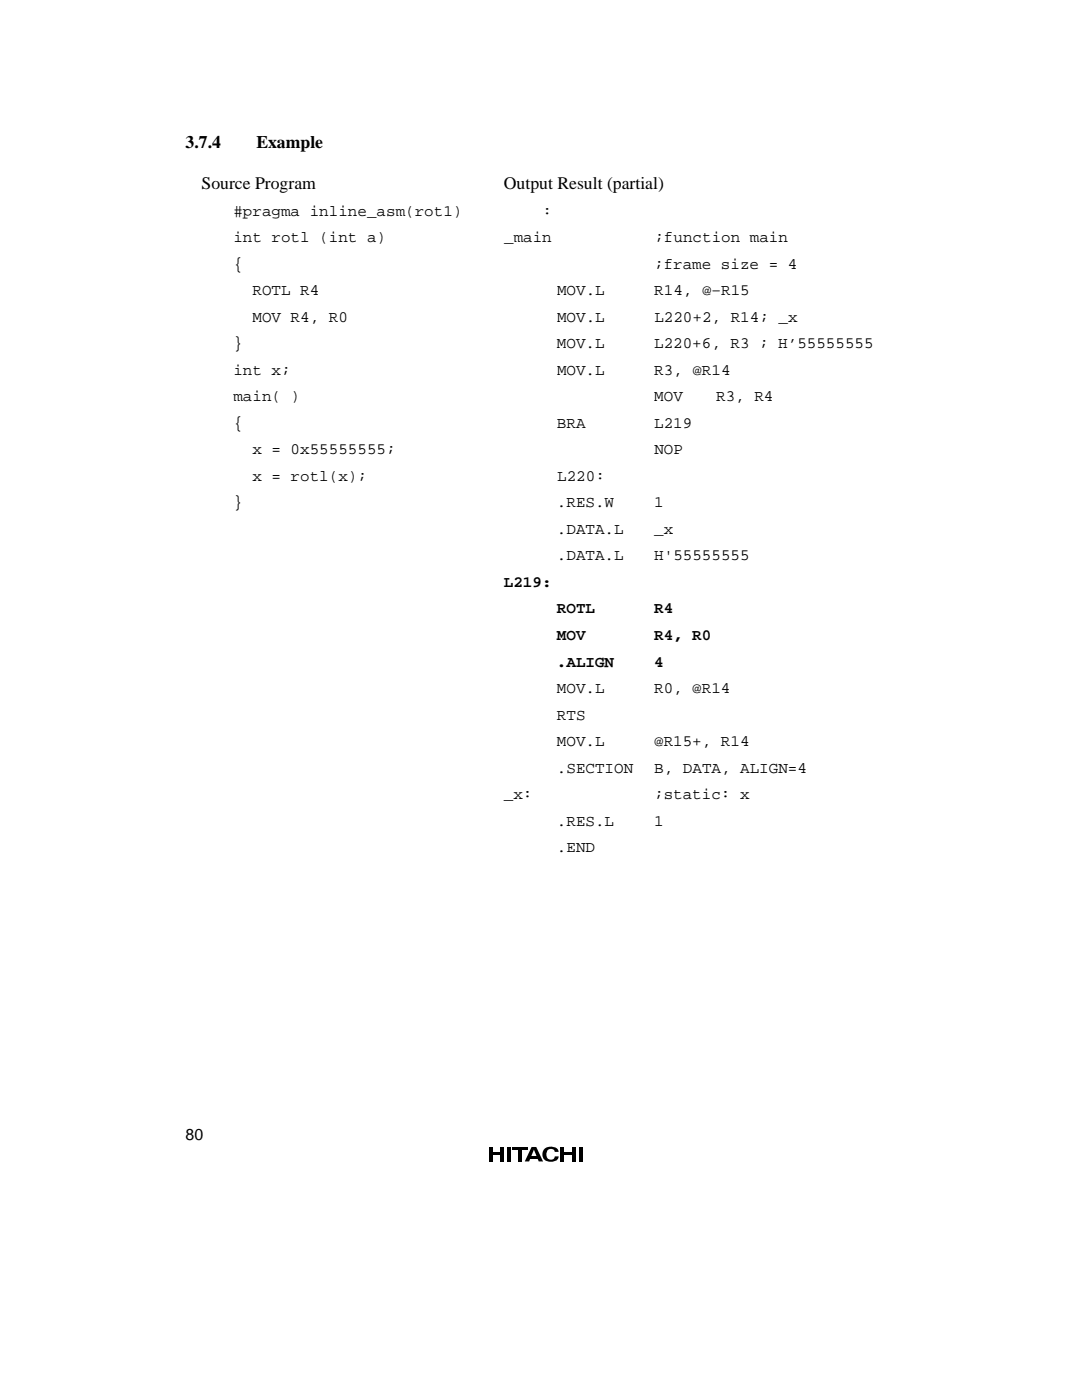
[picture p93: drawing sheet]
<svg xmlns="http://www.w3.org/2000/svg" width="216mm" height="279mm" viewBox="0 0 216 279" stroke-linecap="round" stroke-linejoin="round" font-family="sans-serif">
<defs><g id="words">
<g font-size="3.5">
<text x="37" y="29.6">3.7.4</text>
<text x="51.2" y="29.6">Example</text>
<text x="40.2" y="37.7">Source Program</text>
<text x="100.5" y="37.7">Output Result (partial)</text>
</g>
<g font-size="3.2">
<text x="46.6" y="43">#pragma inline_asm(rot1)</text>
<text x="108.2" y="43">:</text>
<text x="46.6" y="48.3">int rotl (int a)</text>
<text x="46.6" y="53.6">{</text>
<text x="100.6" y="48.3">_main</text>
<text x="130.5" y="53.6">;frame size = 4</text>
<text x="130.6" y="48.3">;function main</text>
<text x="50.4" y="58.9">ROTL R4</text>
<text x="111.2" y="58.9">MOV.L</text>
<text x="130.6" y="58.9">R14, @–R15</text>
<text x="50.4" y="64.2">MOV R4, R0</text>
<text x="111.2" y="64.2">MOV.L</text>
<text x="130.6" y="64.2">L220+2, R14; _x</text>
<text x="46.6" y="69.5">}</text>
<text x="111.1" y="69.5">MOV.L</text>
<text x="130.5" y="69.5">L220+6, R3 ; H’55555555</text>
<text x="46.6" y="74.8">int x;</text>
<text x="111.1" y="74.8">MOV.L</text>
<text x="130.5" y="74.8">R3, @R14</text>
<text x="46.6" y="80.1">main( )</text>
<text x="130.6" y="80.1">MOV</text>
<text x="142.9" y="80.1">R3, R4</text>
<text x="46.6" y="85.4">{</text>
<text x="111.1" y="85.4">BRA</text>
<text x="130.5" y="85.4">L219</text>
<text x="50.4" y="90.7">x = 0x55555555;</text>
<text x="50.4" y="96">x = rotl(x);</text>
<text x="111.2" y="96">L220:</text>
<text x="130.6" y="90.7">NOP</text>
<text x="46.6" y="101.3">}</text>
<text x="111.1" y="101.3">.RES.W</text>
<text x="130.5" y="101.3">1</text>
<text x="111.1" y="106.6">.DATA.L</text>
<text x="130.5" y="106.6">_x</text>
<text x="111.1" y="111.8">.DATA.L</text>
<text x="130.5" y="111.8">H'55555555</text>
<text x="100.5" y="117.1">L219:</text>
<text x="111.1" y="122.4">ROTL</text>
<text x="130.5" y="122.4">R4</text>
<text x="111.1" y="127.7">MOV</text>
<text x="130.5" y="127.7">R4, R0</text>
<text x="111.1" y="133">.ALIGN</text>
<text x="130.5" y="133">4</text>
<text x="111.1" y="138.3">MOV.L</text>
<text x="111.1" y="143.6">RTS</text>
<text x="130.5" y="138.3">R0, @R14</text>
<text x="111.1" y="148.9">MOV.L</text>
<text x="130.5" y="148.9">@R15+, R14</text>
<text x="111.1" y="154.2">.SECTION</text>
<text x="130.6" y="154.2">B, DATA, ALIGN=4</text>
<text x="100.5" y="159.5">_x:</text>
<text x="130.5" y="159.5">;static: x</text>
<text x="111.1" y="164.8">.RES.L</text>
<text x="130.5" y="164.8">1</text>
<text x="111.1" y="170.1">.END</text>
<text x="37" y="227.5">80</text>
</g>
</g></defs>
<g fill="#000">
<path d="M97.6 228.9h.7v2.9h-.7zM98.3 230.1h1.6v.4h-1.6zM99.9 228.9h.7v2.9h-.7zM101.3 228.9h.7v2.9h-.7zM103.5 228.9h.7v2.9h-.7zM102.3 228.9h3.1v.5h-3.1zM106.3 228.9h.7l1.4 2.9h-.9zM106.1 228.9h.7l-1.2 2.9h-.9zM105.8 230.7h1.5v.5h-1.5zM108.7 229.2l.5-.2 .8-.2a1.39 1.39 0 0 1 1.5 1.1h-.8a.64 .64 0 0 0-.8-.6 1.09 1.09 0 0 0-.9 1.1 1.09 1.09 0 0 0 .9 1 .67 .67 0 0 0 .8-.6h.8a1.59 1.59 0 0 1-2.1 1 1.5 1.5 0 0 1-1.1-1 1.5 1.5 0 0 1 .4-1.6zM111.9 228.9h.7v2.9h-.7zM112.6 230.1h1.6v.4h-1.6z"/>
<path d="M114.2 228.9h.7v2.9h-.7zM115.5 228.9h.7v2.9h-.7z"/>
</g>
<use href="#words"/>
</svg>
